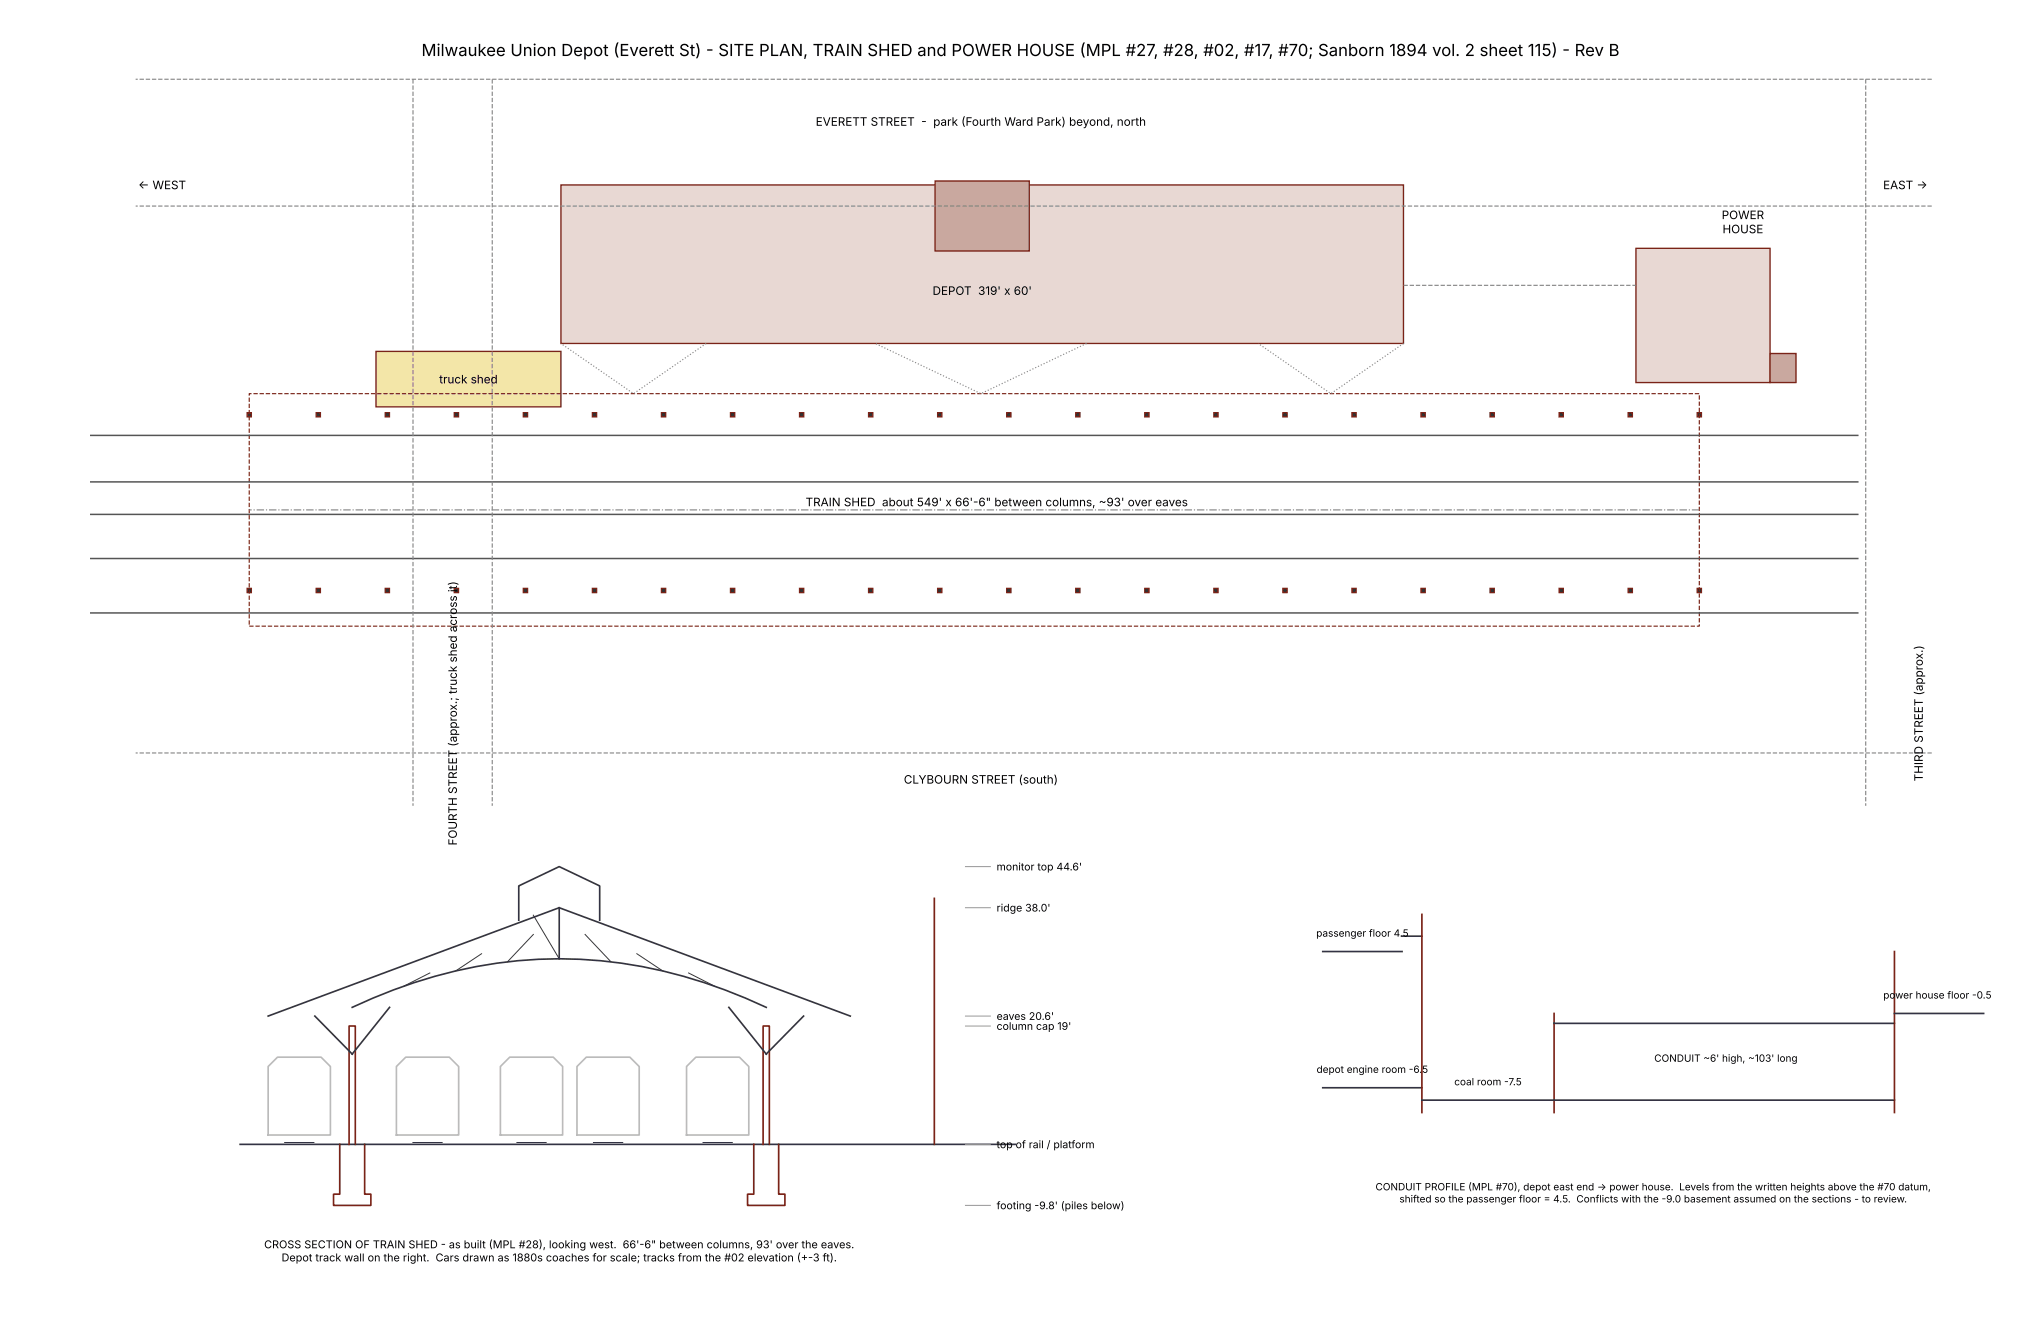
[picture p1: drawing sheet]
<svg xmlns="http://www.w3.org/2000/svg" width="432mm" height="279mm" viewBox="0 0 432 279" stroke-linecap="round" stroke-linejoin="round" font-family="sans-serif">
<defs><g id="words">
<text font-size="3.5" x="89.2" y="11.9">Milwaukee Union Depot (Everett St) - SITE PLAN, TRAIN SHED and POWER HOUSE (MPL #27, #28, #02, #17, #70; Sanborn 1894 vol. 2 sheet 115) - Rev B</text>
<g font-size="2.5">
<text x="172.6" y="26.6">EVERETT STREET - park (Fourth Ward Park) beyond, north</text>
<text x="29.2" y="40">&lt; WEST</text>
<text x="29.2" y="40">-</text>
<text x="398.4" y="40">EAST -</text>
<text x="405.4" y="40">&gt;</text>
<text x="364.2" y="46.3">POWER</text>
<text x="364.4" y="49.3">HOUSE</text>
<text x="197.3" y="62.4">DEPOT 319' x 60'</text>
<text x="92.9" y="81.1">truck shed</text>
<text x="170.4" y="107.1">TRAIN SHED about 549' x 66'-6&quot; between columns, ~93' over eaves</text>
<text x="191.2" y="165.7">CLYBOURN STREET (south)</text>
<text x="406.8" y="165.3" transform="rotate(-90 406.8 165.3)">THIRD STREET (approx.)</text>
<text x="96.7" y="178.8" transform="rotate(-90 96.7 178.8)">FOURTH STREET (approx.; truck shed across it)</text>
</g>
<g font-size="2.3">
<text x="55.9" y="264">CROSS SECTION OF TRAIN SHED - as built (MPL #28), looking west. 66'-6&quot; between columns, 93' over the eaves.</text>
<text x="59.6" y="266.8">Depot track wall on the right. Cars drawn as 1880s coaches for scale; tracks from the #02 elevation (+-3 ft).</text>
</g>
<g font-size="2.2">
<text x="210.8" y="184.1">monitor top 44.6'</text>
<text x="210.8" y="192.8">ridge 38.0'</text>
<text x="210.8" y="215.7">eaves 20.6'</text>
<text x="210.8" y="217.8">column cap 19'</text>
<text x="210.8" y="242.8">top of rail / platform</text>
<text x="210.8" y="255.8">footing -9.8' (piles below)</text>
</g>
<g font-size="2.1">
<text x="278.5" y="198.1">passenger floor 4.5</text>
<text x="398.4" y="211.2">power house floor -0.5</text>
<text x="278.5" y="226.9">depot engine room -6.5</text>
<text x="350" y="224.6">CONDUIT ~6' high, ~103' long</text>
<text x="307.7" y="229.5">coal room -7.5</text>
<text x="291" y="251.8">CONDUIT PROFILE (MPL #70), depot east end - power house. Levels from the written heights above the #70 datum,</text>
<text x="337.9" y="251.8">&gt;</text>
<text x="296.1" y="254.3">shifted so the passenger floor = 4.5. Conflicts with the -9.0 basement assumed on the sections - to review.</text>
</g>
</g></defs>
<path d="M118.7 39.1h178.2v33.5h-178.2z" fill="#e8d8d3" stroke="#7a2318" stroke-width=".28"/>
<path d="M197.8 38.3h20v14.8h-20z" fill="#c9a89f" stroke="#7a2318" stroke-width=".28"/>
<g fill="#333" stroke="#7a2318" stroke-width=".28">
<path d="M359.1 87.3h.9v.9h-.9z"/>
<path d="M359.1 124.4h.9v.9h-.9z"/>
<path d="M344.5 87.3h.9v.9h-.9z"/>
<path d="M344.5 124.4h.9v.9h-.9z"/>
<path d="M329.8 87.3h.9v.9h-.9z"/>
<path d="M329.8 124.4h.9v.9h-.9z"/>
<path d="M315.2 87.3h.9v.9h-.9z"/>
<path d="M315.2 124.4h.9v.9h-.9z"/>
<path d="M300.6 87.3h.9v.9h-.9z"/>
<path d="M300.6 124.4h.9v.9h-.9z"/>
<path d="M286 87.3h.9v.9h-.9z"/>
<path d="M286 124.4h.9v.9h-.9z"/>
<path d="M271.4 87.3h.9v.9h-.9z"/>
<path d="M271.4 124.4h.9v.9h-.9z"/>
<path d="M256.8 87.3h.9v.9h-.9z"/>
<path d="M256.8 124.4h.9v.9h-.9z"/>
<path d="M242.2 87.3h.9v.9h-.9z"/>
<path d="M242.2 124.4h.9v.9h-.9z"/>
<path d="M227.6 87.3h.9v.9h-.9z"/>
<path d="M227.6 124.4h.9v.9h-.9z"/>
<path d="M213 87.3h.9v.9h-.9z"/>
<path d="M213 124.4h.9v.9h-.9z"/>
<path d="M198.4 87.3h.9v.9h-.9z"/>
<path d="M198.4 124.4h.9v.9h-.9z"/>
<path d="M183.8 87.3h.9v.9h-.9z"/>
<path d="M183.8 124.4h.9v.9h-.9z"/>
<path d="M169.2 87.3h.8v.9h-.8z"/>
<path d="M169.2 124.4h.8v.9h-.8z"/>
<path d="M154.5 87.3h.9v.9h-.9z"/>
<path d="M154.5 124.4h.9v.9h-.9z"/>
<path d="M139.9 87.3h.9v.9h-.9z"/>
<path d="M139.9 124.4h.9v.9h-.9z"/>
<path d="M125.3 87.3h.9v.9h-.9z"/>
<path d="M125.3 124.4h.9v.9h-.9z"/>
<path d="M110.7 87.3h.9v.9h-.9z"/>
<path d="M110.7 124.4h.9v.9h-.9z"/>
<path d="M96.1 87.3h.9v.9h-.9z"/>
<path d="M96.1 124.4h.9v.9h-.9z"/>
<path d="M81.5 87.3h.9v.9h-.9z"/>
<path d="M81.5 124.4h.9v.9h-.9z"/>
<path d="M66.9 87.3h.9v.9h-.9z"/>
<path d="M66.9 124.4h.9v.9h-.9z"/>
<path d="M52.3 87.3h.9v.9h-.9z"/>
<path d="M52.3 124.4h.9v.9h-.9z"/>
</g>
<path d="M79.6 74.3h39.1v11.8h-39.1z" fill="#f3e6a8" stroke="#7a2318" stroke-width=".28"/>
<path d="M346.1 52.5h28.4v28.4h-28.4z" fill="#e8d8d3" stroke="#7a2318" stroke-width=".28"/>
<path d="M374.5 74.8h5.5v6.1h-5.5z" fill="#c9a89f" stroke="#7a2318" stroke-width=".28"/>
<path d="M52.7 132.4h306.8v-49.1h-306.8v49.1" fill="none" stroke="#7a2318" stroke-width=".25" stroke-dasharray=".9 .4" stroke-linecap="butt"/>
<path d="M359.5 107.8h-306.8" fill="none" stroke="#888" stroke-width=".25" stroke-dasharray="1.6 .4 .2 .4" stroke-linecap="butt"/>
<path d="M19.2 92.1h373.8M19.2 101.9h373.8M19.2 108.8h373.8M19.2 118.1h373.8M19.2 129.6h373.8" fill="none" stroke="#555" stroke-width=".32"/>
<path d="M149.4 72.6l-15.4 10.7-15.3-10.7M229.9 72.6l-22.4 10.7-22.3-10.7M296.9 72.6l-15.3 10.7-15.4-10.7" fill="none" stroke="#888" stroke-width=".25" stroke-dasharray=".2 .4" stroke-linecap="butt"/>
<path d="M87.4 16.8v153.6M104.1 16.8v153.6M394.7 16.8v153.6M408.7 16.8h-380M408.7 43.6h-380M296.9 60.4h49.2M408.7 159.3h-380" fill="none" stroke="#888" stroke-width=".25" stroke-dasharray=".9 .4" stroke-linecap="butt"/>
<g fill="none" stroke="#334" stroke-width=".35">
<path d="M109.7 194.6v-7.2l8.6-4.1 8.6 4.1v7.2M118.3 192v10.8M296.6 198h4.2M56.7 214.9l61.6-22.9 61.6 22.9M74.5 213.1a99.6 99.6 0 0 1 56.9-9.4 106.5 106.5 0 0 1 30.7 9.4M82.4 213.1l-7.9 9.8-7.9-8M154.2 213.1l7.9 9.8 7.9-8M279.8 201.3h16.8M328.8 216.4h72M400.8 214.4h18.9M279.8 230.1h21M300.8 232.7h100"/>
<path d="M50.8 242h164"/>
</g>
<path d="M197.7 190v52M300.8 193.4v41.9M328.8 214.4v20.9M400.8 201.3v34M71.9 242v10.6h-1.3v2.3h7.9v-2.3h-1.4v-10.6M73.9 242v-25h1.3v25M159.5 242v10.6h-1.3v2.3h7.9v-2.3h-1.4v-10.6M161.4 242v-25h1.4v25" fill="none" stroke="#7a2318" stroke-width=".35"/>
<path d="M112.8 197.6l-5.4 5.8M112.8 193.6l5.5 9.2M123.8 197.6l5.5 5.8M90.9 205.8l-5.4 2.8M101.9 201.7l-5.5 3.7M134.7 201.7l5.5 3.7M145.7 205.8l5.5 2.8M60.2 241.6h6.2M87.4 241.6h6.1M109.4 241.6h6.1M125.6 241.6h6.1M148.7 241.6h6.2" fill="none" stroke="#334" stroke-width=".21"/>
<path d="M58.7 223.6h9.2l2 2v14.5h-13.2v-14.5zM85.8 223.6h9.3l1.9 2v14.5h-13.1v-14.5zM107.8 223.6h9.3l1.9 2v14.5h-13.1v-14.5zM124 223.6h9.3l1.9 2v14.5h-13.1v-14.5zM147.2 223.6h9.2l2 2v14.5h-13.2v-14.5z" fill="none" stroke="#bbb" stroke-width=".35"/>
<path d="M204.3 183.3h5.2M204.3 192h5.2M204.3 214.9h5.2M204.3 217h5.2M204.3 242h5.2M204.3 254.9h5.2" fill="none" stroke="#999" stroke-width=".21"/>
<use href="#words"/>
</svg>
